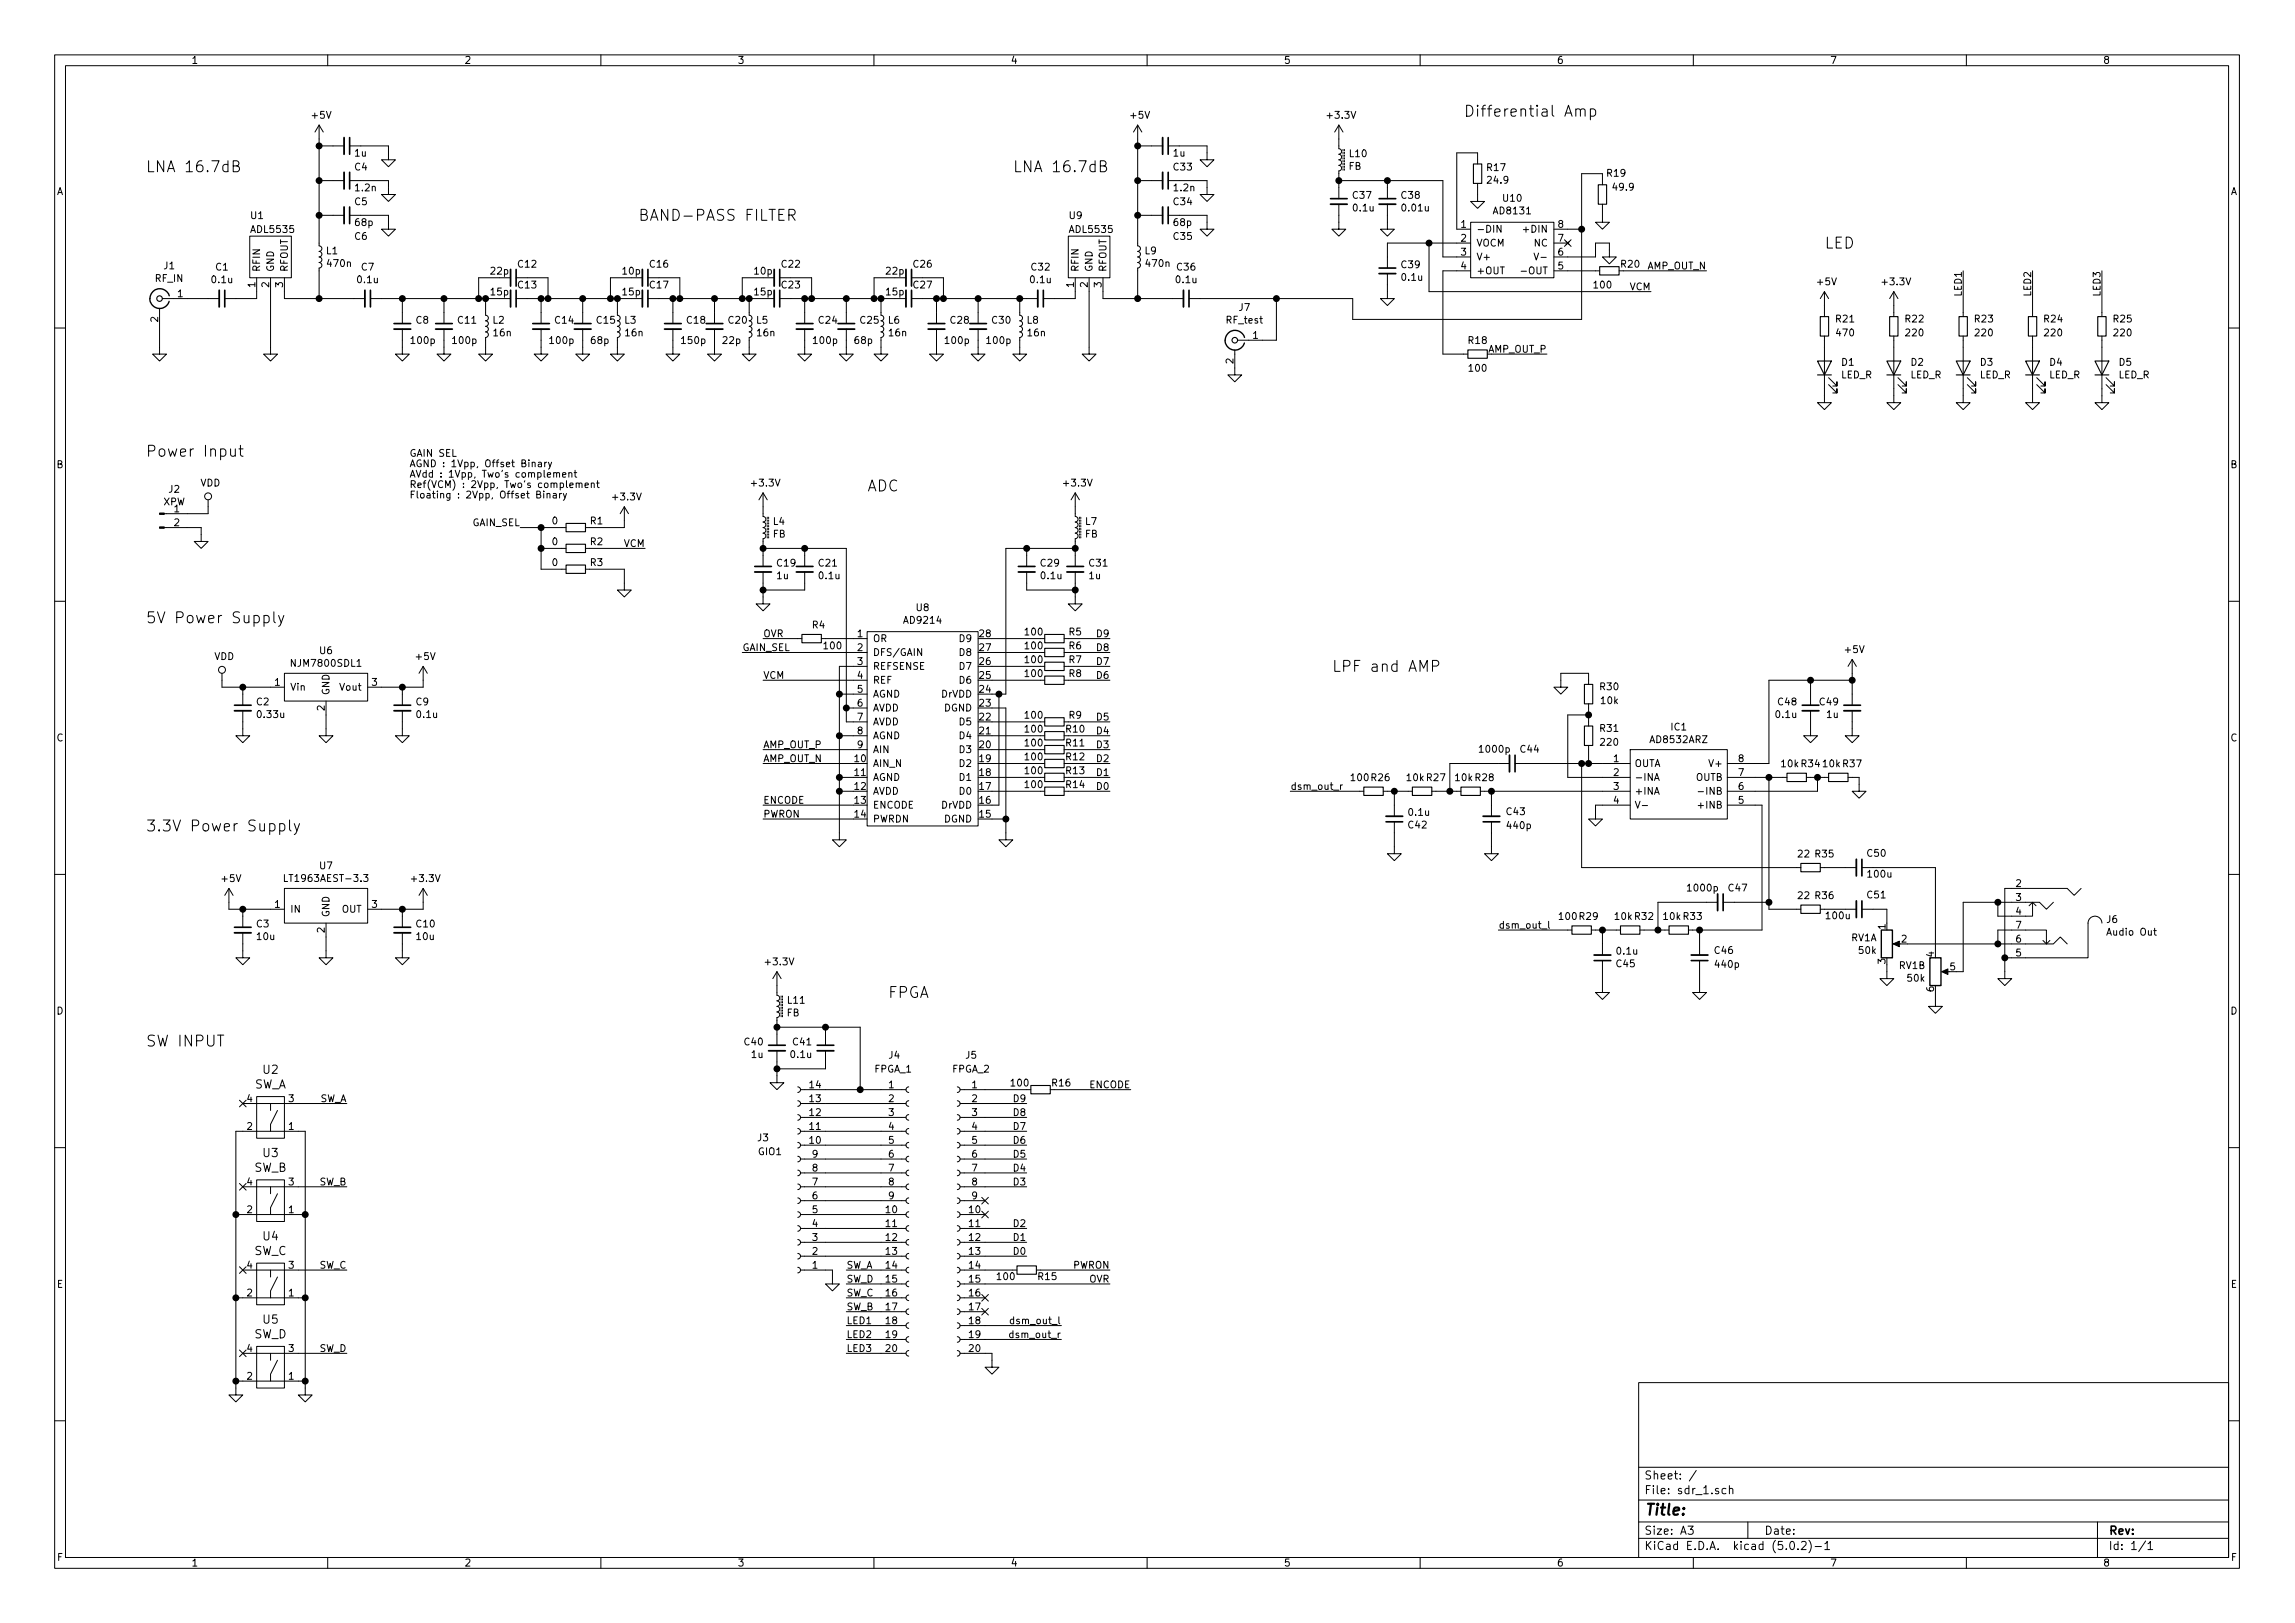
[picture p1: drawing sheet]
<svg xmlns="http://www.w3.org/2000/svg" width="420mm" height="297mm" viewBox="0 0 420 297" stroke-linecap="round" stroke-linejoin="round" font-family="sans-serif">
<defs><g id="words">
<g font-size="2.8">
<text x="268" y="21.4">Differential Amp</text>
<text x="26.7" y="31.5">LNA 16.7dB</text>
<text x="185.4" y="31.5">LNA 16.7dB</text>
<text x="116.8" y="40.4">BAND-PASS FILTER</text>
<text x="334" y="45.5">LED</text>
<text x="26.7" y="83.6">Power Input</text>
<text x="158.7" y="90">ADC</text>
<text x="26.7" y="114.1">5V Power Supply</text>
<text x="243.8" y="123">LPF and AMP</text>
<text x="26.7" y="152.2">3.3V Power Supply</text>
<text x="162.6" y="182.7">FPGA</text>
<text x="26.7" y="191.6">SW INPUT</text>
<text x="301" y="277.3">Title:</text>
</g>
<g font-size="2.1">
<text x="48.2" y="196.5">U2</text>
<text x="46.5" y="199.2">SW_A</text>
<text x="46.5" y="214.5">SW_B</text>
<text x="48.2" y="211.8">U3</text>
<text x="48.2" y="227">U4</text>
<text x="46.5" y="229.7">SW_C</text>
<text x="46.5" y="244.9">SW_D</text>
<text x="48.2" y="242.3">U5</text>
<text x="301" y="273.5">File: sdr_1.sch</text>
<text x="301" y="270.8">Sheet: /</text>
<text x="301" y="280.9">Size: A3</text>
<text x="323" y="280.9">Date:</text>
<text x="386" y="280.9">Rev:</text>
<text x="301" y="283.7">KiCad E.D.A. kicad (5.0.2)-1</text>
<text x="386" y="283.7">Id: 1/1</text>
</g>
<g font-size="1.8">
<text x="35" y="11.7">1</text>
<text x="85" y="11.7">2</text>
<text x="135" y="11.7">3</text>
<text x="185" y="11.7">4</text>
<text x="235" y="11.7">5</text>
<text x="285" y="11.7">6</text>
<text x="335" y="11.7">7</text>
<text x="385" y="11.7">8</text>
<text x="57.2" y="21.7">+5V</text>
<text x="207.1" y="21.7">+5V</text>
<text x="243.2" y="21.7">+3.3V</text>
<text x="65" y="28.7">1u</text>
<text x="214.9" y="28.7">1u</text>
<text x="247.1" y="28.8">L10</text>
<text x="10.4" y="35.7">A</text>
<text x="65" y="31.2">C4</text>
<text x="65.2" y="35">1.2n</text>
<text x="214.9" y="31.2">C33</text>
<text x="215" y="35">1.2n</text>
<text x="246.9" y="31.1">FB</text>
<text x="272.3" y="31.3">R17</text>
<text x="272.5" y="33.6">24.9</text>
<text x="294.3" y="32.3">R19</text>
<text x="295.4" y="34.9">49.9</text>
<text x="408.4" y="35.7">A</text>
<text x="45.9" y="40.1">U1</text>
<text x="65" y="37.6">C5</text>
<text x="65.1" y="41.4">68p</text>
<text x="195.8" y="40.1">U9</text>
<text x="214.9" y="37.6">C34</text>
<text x="215" y="41.4">68p</text>
<text x="247.7" y="36.4">C37</text>
<text x="247.9" y="38.7">0.1u</text>
<text x="256.6" y="36.4">C38</text>
<text x="256.8" y="38.7">0.01u</text>
<text x="267.5" y="41.7">1</text>
<text x="273.6" y="39.2">AD8131</text>
<text x="275.2" y="36.9">U10</text>
<text x="285.3" y="41.7">8</text>
<text x="46.1" y="42.6">ADL5535</text>
<text x="59.8" y="46.5">L1</text>
<text x="65" y="43.9">C6</text>
<text x="196" y="42.6">ADL5535</text>
<text x="209.7" y="46.5">L9</text>
<text x="214.9" y="43.9">C35</text>
<text x="267.5" y="44.2">2</text>
<text x="267.5" y="46.8">3</text>
<text x="270.3" y="42.6">-DIN</text>
<text x="270.3" y="45.1">VOCM</text>
<text x="270.3" y="47.7">V+</text>
<text x="279.4" y="42.6">+DIN</text>
<text x="280.9" y="45.1">NC</text>
<text x="285.3" y="46.8">6</text>
<text x="285.3" y="44.2">7</text>
<text x="28.4" y="51.6">RF_IN</text>
<text x="30" y="49.3">J1</text>
<text x="38.9" y="51.8">0.1u</text>
<text x="39.5" y="49.5">C1</text>
<text x="46.7" y="52.6" transform="rotate(-90 46.7 52.6)">1</text>
<text x="47.6" y="49.8" transform="rotate(-90 47.6 49.8)">RFIN</text>
<text x="49.3" y="52.6" transform="rotate(-90 49.3 52.6)">2</text>
<text x="50.2" y="49.8" transform="rotate(-90 50.2 49.8)">GND</text>
<text x="51.8" y="52.6" transform="rotate(-90 51.8 52.6)">3</text>
<text x="52.7" y="49.8" transform="rotate(-90 52.7 49.8)">RFOUT</text>
<text x="60.1" y="48.9">470n</text>
<text x="65.6" y="51.8">0.1u</text>
<text x="66.2" y="49.5">C7</text>
<text x="89.9" y="50.3">22p</text>
<text x="94.9" y="52.8">C13</text>
<text x="94.9" y="49">C12</text>
<text x="114" y="50.3">10p</text>
<text x="119" y="52.8">C17</text>
<text x="119" y="49">C16</text>
<text x="138.2" y="50.3">10p</text>
<text x="143.2" y="52.8">C23</text>
<text x="143.2" y="49">C22</text>
<text x="162.3" y="50.3">22p</text>
<text x="167.3" y="52.8">C27</text>
<text x="167.3" y="49">C26</text>
<text x="188.7" y="51.8">0.1u</text>
<text x="188.9" y="49.5">C32</text>
<text x="196.6" y="52.6" transform="rotate(-90 196.6 52.6)">1</text>
<text x="197.5" y="49.8" transform="rotate(-90 197.5 49.8)">RFIN</text>
<text x="199.1" y="52.6" transform="rotate(-90 199.1 52.6)">2</text>
<text x="200" y="49.8" transform="rotate(-90 200 49.8)">GND</text>
<text x="201.7" y="52.6" transform="rotate(-90 201.7 52.6)">3</text>
<text x="202.6" y="49.8" transform="rotate(-90 202.6 49.8)">RFOUT</text>
<text x="209.9" y="48.9">470n</text>
<text x="215.4" y="51.8">0.1u</text>
<text x="215.5" y="49.5">C36</text>
<text x="256.6" y="49.1">C39</text>
<text x="256.7" y="51.4">0.1u</text>
<text x="267.5" y="49.3">4</text>
<text x="270.3" y="50.2">+OUT</text>
<text x="279.1" y="50.2">-OUT</text>
<text x="285.3" y="49.3">5</text>
<text x="291.9" y="52.8">100</text>
<text x="296.8" y="49">R20</text>
<text x="298.3" y="53.1">VCM</text>
<text x="301.5" y="49.3">AMP_OUT_N</text>
<text x="332.8" y="52.2">+5V</text>
<text x="344.8" y="52.2">+3.3V</text>
<text x="29" y="58.9" transform="rotate(-90 29 58.9)">2</text>
<text x="32.5" y="54.4">1</text>
<text x="76.2" y="59.2">C8</text>
<text x="83.9" y="59.2">C11</text>
<text x="89.9" y="54.1">15p</text>
<text x="90.3" y="59.2">L2</text>
<text x="101.7" y="59.2">C14</text>
<text x="109.3" y="59.2">C15</text>
<text x="114" y="54.1">15p</text>
<text x="114.4" y="59.2">L3</text>
<text x="125.8" y="59.2">C18</text>
<text x="133.4" y="59.2">C20</text>
<text x="138.2" y="54.1">15p</text>
<text x="138.5" y="59.2">L5</text>
<text x="149.9" y="59.2">C24</text>
<text x="157.6" y="59.2">C25</text>
<text x="162.3" y="54.1">15p</text>
<text x="162.7" y="59.2">L6</text>
<text x="174.1" y="59.2">C28</text>
<text x="181.7" y="59.2">C30</text>
<text x="188.1" y="59.2">L8</text>
<text x="224.6" y="59.2">RF_test</text>
<text x="226.9" y="56.9">J7</text>
<text x="336.2" y="59">R21</text>
<text x="348.9" y="59">R22</text>
<text x="359.2" y="54.1" transform="rotate(-90 359.2 54.1)">LED1</text>
<text x="361.6" y="59">R23</text>
<text x="371.9" y="54.1" transform="rotate(-90 371.9 54.1)">LED2</text>
<text x="374.3" y="59">R24</text>
<text x="384.6" y="54.1" transform="rotate(-90 384.6 54.1)">LED3</text>
<text x="387" y="59">R25</text>
<text x="75.4" y="63">100p</text>
<text x="83" y="63">100p</text>
<text x="90.4" y="61.6">16n</text>
<text x="100.8" y="63">100p</text>
<text x="108.3" y="63">68p</text>
<text x="114.6" y="61.6">16n</text>
<text x="124.9" y="63">150p</text>
<text x="132.4" y="63">22p</text>
<text x="138.7" y="61.6">16n</text>
<text x="149" y="63">100p</text>
<text x="156.5" y="63">68p</text>
<text x="162.8" y="61.6">16n</text>
<text x="173.2" y="63">100p</text>
<text x="180.8" y="63">100p</text>
<text x="188.2" y="61.6">16n</text>
<text x="229.4" y="62">1</text>
<text x="268.9" y="63">R18</text>
<text x="272.4" y="64.6">AMP_OUT_P</text>
<text x="336.3" y="61.6">470</text>
<text x="349" y="61.6">220</text>
<text x="361.7" y="61.6">220</text>
<text x="374.4" y="61.6">220</text>
<text x="387.1" y="61.6">220</text>
<text x="225.8" y="66.6" transform="rotate(-90 225.8 66.6)">2</text>
<text x="269" y="68">100</text>
<text x="337" y="69.3">LED_R</text>
<text x="337.2" y="66.9">D1</text>
<text x="349.7" y="69.3">LED_R</text>
<text x="349.9" y="66.9">D2</text>
<text x="362.4" y="69.3">LED_R</text>
<text x="362.6" y="66.9">D3</text>
<text x="375.1" y="69.3">LED_R</text>
<text x="375.3" y="66.9">D4</text>
<text x="387.8" y="69.3">LED_R</text>
<text x="388" y="66.9">D5</text>
<text x="74.9" y="83.6">GAIN SEL</text>
<text x="10.4" y="85.7">B</text>
<text x="36.7" y="89">VDD</text>
<text x="74.9" y="85.5">AGND : 1Vpp, Offset Binary</text>
<text x="74.9" y="87.4">AVdd : 1Vpp, Two's complement</text>
<text x="74.9" y="89.3">Ref(VCM) : 2Vpp, Two's complement</text>
<text x="137.7" y="89">+3.3V</text>
<text x="194.9" y="89">+3.3V</text>
<text x="408.4" y="85.7">B</text>
<text x="29.9" y="92.5">XPW</text>
<text x="30.9" y="90.2">J2</text>
<text x="31.9" y="93.8">1</text>
<text x="74.9" y="91.2">Floating : 2Vpp, Offset Binary</text>
<text x="101.1" y="96">0</text>
<text x="108.1" y="96">R1</text>
<text x="112.3" y="91.6">+3.3V</text>
<text x="31.9" y="96.3">2</text>
<text x="86.4" y="96.3">GAIN_SEL</text>
<text x="101.1" y="99.8">0</text>
<text x="108.1" y="99.8">R2</text>
<text x="114.2" y="100.1">VCM</text>
<text x="141.5" y="98.4">FB</text>
<text x="141.6" y="96.1">L4</text>
<text x="198.7" y="98.4">FB</text>
<text x="198.8" y="96.1">L7</text>
<text x="101.1" y="103.6">0</text>
<text x="108.1" y="103.6">R3</text>
<text x="142.3" y="106">1u</text>
<text x="142.3" y="103.7">C19</text>
<text x="149.9" y="103.7">C21</text>
<text x="150.1" y="106">0.1u</text>
<text x="190.6" y="103.7">C29</text>
<text x="190.7" y="106">0.1u</text>
<text x="199.4" y="106">1u</text>
<text x="199.5" y="103.7">C31</text>
<text x="167.8" y="111.8">U8</text>
<text x="58.6" y="119.7">U6</text>
<text x="135.9" y="119.2">GAIN_SEL</text>
<text x="139.7" y="116.6">OVR</text>
<text x="148.7" y="115">R4</text>
<text x="150.9" y="118.8">100</text>
<text x="157" y="116.6">1</text>
<text x="157" y="119.2">2</text>
<text x="159.8" y="117.5">OR</text>
<text x="165.7" y="114.2">AD9214</text>
<text x="175.8" y="117.5">D9</text>
<text x="179.4" y="119.2">27</text>
<text x="179.4" y="116.6">28</text>
<text x="187.8" y="116.3">100</text>
<text x="187.8" y="118.8">100</text>
<text x="195.7" y="116.3">R5</text>
<text x="195.7" y="118.8">R6</text>
<text x="200.9" y="119.2">D8</text>
<text x="200.9" y="116.6">D9</text>
<text x="337.9" y="119.5">+5V</text>
<text x="39.2" y="120.8">VDD</text>
<text x="50.3" y="125.5">1</text>
<text x="53.6" y="122">NJM7800SDL1</text>
<text x="68.1" y="125.5">3</text>
<text x="76.3" y="120.8">+5V</text>
<text x="139.7" y="124.2">VCM</text>
<text x="157" y="121.7">3</text>
<text x="157" y="124.2">4</text>
<text x="159.8" y="120.1">DFS/GAIN</text>
<text x="159.8" y="122.6">REFSENSE</text>
<text x="159.8" y="125.1">REF</text>
<text x="175.8" y="125.1">D6</text>
<text x="175.8" y="122.6">D7</text>
<text x="175.8" y="120.1">D8</text>
<text x="179.4" y="124.2">25</text>
<text x="179.4" y="121.7">26</text>
<text x="187.8" y="121.4">100</text>
<text x="187.8" y="123.9">100</text>
<text x="195.7" y="121.4">R7</text>
<text x="195.7" y="123.9">R8</text>
<text x="200.9" y="124.2">D6</text>
<text x="200.9" y="121.7">D7</text>
<text x="47" y="129.1">C2</text>
<text x="47.3" y="131.4">0.33u</text>
<text x="53.1" y="126.4">Vin</text>
<text x="59.4" y="130.1" transform="rotate(-90 59.4 130.1)">2</text>
<text x="60.3" y="127.3" transform="rotate(-90 60.3 127.3)">GND</text>
<text x="62.4" y="126.4">Vout</text>
<text x="76.2" y="129.1">C9</text>
<text x="76.4" y="131.4">0.1u</text>
<text x="157" y="126.8">5</text>
<text x="157" y="129.3">6</text>
<text x="157" y="131.9">7</text>
<text x="159.8" y="127.7">AGND</text>
<text x="159.8" y="130.2">AVDD</text>
<text x="172.4" y="127.7">DrVDD</text>
<text x="172.8" y="130.2">DGND</text>
<text x="179.4" y="131.9">22</text>
<text x="179.4" y="129.3">23</text>
<text x="179.4" y="126.8">24</text>
<text x="187.8" y="131.5">100</text>
<text x="195.7" y="131.5">R9</text>
<text x="200.9" y="131.9">D5</text>
<text x="293" y="126.3">R30</text>
<text x="293.2" y="128.9">10k</text>
<text x="325.2" y="131.4">0.1u</text>
<text x="325.6" y="129.1">C48</text>
<text x="333.2" y="129.1">C49</text>
<text x="334.5" y="131.4">1u</text>
<text x="10.4" y="135.7">C</text>
<text x="139.7" y="136.9">AMP_OUT_P</text>
<text x="157" y="134.4">8</text>
<text x="157" y="136.9">9</text>
<text x="159.8" y="132.8">AVDD</text>
<text x="159.8" y="135.3">AGND</text>
<text x="159.8" y="137.8">AIN</text>
<text x="175.8" y="137.8">D3</text>
<text x="175.8" y="135.3">D4</text>
<text x="175.8" y="132.8">D5</text>
<text x="179.4" y="136.9">20</text>
<text x="179.4" y="134.4">21</text>
<text x="187.8" y="134.1">100</text>
<text x="187.8" y="136.6">100</text>
<text x="195.2" y="134.1">R10</text>
<text x="195.2" y="136.6">R11</text>
<text x="200.9" y="136.9">D3</text>
<text x="200.9" y="134.4">D4</text>
<text x="271.1" y="137.8">1000p</text>
<text x="278.4" y="137.8">C44</text>
<text x="293" y="133.9">R31</text>
<text x="293.1" y="136.5">220</text>
<text x="302.3" y="136">AD8532ARZ</text>
<text x="306" y="133.7">IC1</text>
<text x="408.4" y="135.7">C</text>
<text x="139.7" y="139.5">AMP_OUT_N</text>
<text x="156.5" y="139.5">10</text>
<text x="156.5" y="142">11</text>
<text x="159.8" y="140.4">AIN_N</text>
<text x="159.8" y="142.9">AGND</text>
<text x="175.8" y="142.9">D1</text>
<text x="175.8" y="140.4">D2</text>
<text x="179.4" y="142">18</text>
<text x="179.4" y="139.5">19</text>
<text x="187.8" y="139.2">100</text>
<text x="187.8" y="141.7">100</text>
<text x="195.2" y="139.2">R12</text>
<text x="195.2" y="141.7">R13</text>
<text x="200.9" y="142">D1</text>
<text x="200.9" y="139.5">D2</text>
<text x="247.4" y="143">100 R26</text>
<text x="257.6" y="143">10k R27</text>
<text x="266.5" y="143">10k R28</text>
<text x="295.4" y="139.5">1</text>
<text x="295.4" y="142">2</text>
<text x="299.2" y="140.4">OUTA</text>
<text x="299.2" y="142.9">-INA</text>
<text x="310.5" y="142.9">OUTB</text>
<text x="313.3" y="140.4">V+</text>
<text x="318.3" y="139.5">8</text>
<text x="318.3" y="142">7</text>
<text x="326.2" y="140.4">10k R34</text>
<text x="333.8" y="140.4">10k R37</text>
<text x="139.7" y="147.1">ENCODE</text>
<text x="139.7" y="149.6">PWRON</text>
<text x="156.5" y="144.6">12</text>
<text x="156.5" y="147.1">13</text>
<text x="156.5" y="149.6">14</text>
<text x="159.8" y="145.5">AVDD</text>
<text x="159.8" y="148">ENCODE</text>
<text x="172.4" y="148">DrVDD</text>
<text x="175.8" y="145.5">D0</text>
<text x="179.4" y="149.6">15</text>
<text x="179.4" y="147.1">16</text>
<text x="179.4" y="144.6">17</text>
<text x="187.8" y="144.2">100</text>
<text x="195.2" y="144.2">R14</text>
<text x="200.9" y="144.6">D0</text>
<text x="236.2" y="144.6">dsm_out_r</text>
<text x="258" y="149.3">0.1u</text>
<text x="275.9" y="149.2">C43</text>
<text x="295.4" y="144.6">3</text>
<text x="295.4" y="147.1">4</text>
<text x="299.2" y="145.5">+INA</text>
<text x="311.4" y="148">+INB</text>
<text x="311.8" y="145.5">-INB</text>
<text x="318.3" y="144.6">6</text>
<text x="318.3" y="147.1">5</text>
<text x="159.8" y="150.5">PWRDN</text>
<text x="172.8" y="150.5">DGND</text>
<text x="257.9" y="151.6">C42</text>
<text x="276" y="151.7">440p</text>
<text x="40.7" y="161.4">+5V</text>
<text x="52.8" y="161.4">LT1963AEST-3.3</text>
<text x="58.6" y="159.1">U7</text>
<text x="75.5" y="161.4">+3.3V</text>
<text x="329.2" y="156.9">22 R35</text>
<text x="341.9" y="156.8">C50</text>
<text x="342.1" y="160.6">100u</text>
<text x="50.3" y="166.2">1</text>
<text x="53.1" y="167">IN</text>
<text x="60.3" y="167.9" transform="rotate(-90 60.3 167.9)">GND</text>
<text x="62.6" y="167">OUT</text>
<text x="68.1" y="166.2">3</text>
<text x="309.2" y="163.2">1000p</text>
<text x="316.5" y="163.2">C47</text>
<text x="329.2" y="164.6">22 R36</text>
<text x="341.9" y="164.4">C51</text>
<text x="369.1" y="162.3">2</text>
<text x="369.1" y="164.9">3</text>
<text x="369.1" y="167.4">4</text>
<text x="47" y="169.7">C3</text>
<text x="47.1" y="172">10u</text>
<text x="59.4" y="170.7" transform="rotate(-90 59.4 170.7)">2</text>
<text x="76.3" y="169.7">C10</text>
<text x="76.3" y="172">10u</text>
<text x="274.3" y="170">dsm_out_l</text>
<text x="285.5" y="168.4">100 R29</text>
<text x="295.7" y="168.4">10k R32</text>
<text x="304.6" y="168.4">10k R33</text>
<text x="334.5" y="168.2">100u</text>
<text x="338.9" y="172.3">RV1A</text>
<text x="345.2" y="170.1" transform="rotate(-90 345.2 170.1)">1</text>
<text x="348.1" y="172.5">2</text>
<text x="369.1" y="172.5">6</text>
<text x="369.1" y="170">7</text>
<text x="385.7" y="168.9">J6</text>
<text x="386" y="171.2">Audio Out</text>
<text x="140.3" y="176.7">+3.3V</text>
<text x="296" y="177">C45</text>
<text x="296.1" y="174.7">0.1u</text>
<text x="314" y="174.6">C46</text>
<text x="314.1" y="177.1">440p</text>
<text x="340.4" y="174.6">50k</text>
<text x="345.2" y="176.4" transform="rotate(-90 345.2 176.4)">3</text>
<text x="347.7" y="177.4">RV1B</text>
<text x="349.3" y="179.7">50k</text>
<text x="354.1" y="175.1" transform="rotate(-90 354.1 175.1)">4</text>
<text x="357" y="177.6">5</text>
<text x="369.1" y="175">5</text>
<text x="10.4" y="185.7">D</text>
<text x="144.2" y="183.7">L11</text>
<text x="354.1" y="181.5" transform="rotate(-90 354.1 181.5)">6</text>
<text x="408.4" y="185.7">D</text>
<text x="136.3" y="191.3">C40</text>
<text x="144" y="186">FB</text>
<text x="145.2" y="191.3">C41</text>
<text x="137.6" y="193.6">1u</text>
<text x="144.9" y="193.6">0.1u</text>
<text x="160.1" y="196.3">FPGA_1</text>
<text x="162.8" y="193.8">J4</text>
<text x="174.3" y="196.3">FPGA_2</text>
<text x="176.8" y="193.8">J5</text>
<text x="45.2" y="201.7">4</text>
<text x="52.9" y="201.7">3</text>
<text x="58.4" y="201.7">SW_A</text>
<text x="148.3" y="201.7">13</text>
<text x="148.3" y="199.2">14</text>
<text x="162.7" y="199.2">1</text>
<text x="162.7" y="201.7">2</text>
<text x="178" y="199.2">1</text>
<text x="178" y="201.7">2</text>
<text x="185.2" y="198.8">100</text>
<text x="185.7" y="201.7">D9</text>
<text x="192.7" y="198.8">R16</text>
<text x="199.4" y="199.2">ENCODE</text>
<text x="45.2" y="206.8">2</text>
<text x="52.9" y="206.8">1</text>
<text x="138.7" y="208.9">J3</text>
<text x="148.3" y="209.3">10</text>
<text x="148.3" y="206.8">11</text>
<text x="148.3" y="204.3">12</text>
<text x="162.7" y="204.3">3</text>
<text x="162.7" y="206.8">4</text>
<text x="162.7" y="209.3">5</text>
<text x="178" y="204.3">3</text>
<text x="178" y="206.8">4</text>
<text x="178" y="209.3">5</text>
<text x="185.7" y="209.3">D6</text>
<text x="185.7" y="206.8">D7</text>
<text x="185.7" y="204.3">D8</text>
<text x="138.9" y="211.4">GIO1</text>
<text x="148.7" y="214.4">8</text>
<text x="148.7" y="211.9">9</text>
<text x="162.7" y="211.9">6</text>
<text x="162.7" y="214.4">7</text>
<text x="178" y="211.9">6</text>
<text x="178" y="214.4">7</text>
<text x="185.7" y="214.4">D4</text>
<text x="185.7" y="211.9">D5</text>
<text x="45.2" y="217">4</text>
<text x="52.9" y="217">3</text>
<text x="58.4" y="217">SW_B</text>
<text x="148.7" y="219.5">6</text>
<text x="148.7" y="217">7</text>
<text x="162.7" y="217">8</text>
<text x="162.7" y="219.5">9</text>
<text x="178" y="217">8</text>
<text x="178" y="219.5">9</text>
<text x="185.7" y="217">D3</text>
<text x="45.2" y="222">2</text>
<text x="52.9" y="222">1</text>
<text x="148.7" y="227.1">3</text>
<text x="148.7" y="224.6">4</text>
<text x="148.7" y="222">5</text>
<text x="162.2" y="222">10</text>
<text x="162.2" y="224.6">11</text>
<text x="162.2" y="227.1">12</text>
<text x="177.5" y="222">10</text>
<text x="177.5" y="224.6">11</text>
<text x="177.5" y="227.1">12</text>
<text x="185.7" y="227.1">D1</text>
<text x="185.7" y="224.6">D2</text>
<text x="45.2" y="232.2">4</text>
<text x="52.9" y="232.2">3</text>
<text x="58.4" y="232.2">SW_C</text>
<text x="148.7" y="232.2">1</text>
<text x="148.7" y="229.7">2</text>
<text x="154.9" y="232.2">SW_A</text>
<text x="162.2" y="229.7">13</text>
<text x="162.2" y="232.2">14</text>
<text x="177.5" y="229.7">13</text>
<text x="177.5" y="232.2">14</text>
<text x="185.7" y="229.7">D0</text>
<text x="196.4" y="232.2">PWRON</text>
<text x="10.4" y="235.7">E</text>
<text x="45.2" y="237.3">2</text>
<text x="52.9" y="237.3">1</text>
<text x="154.9" y="239.8">SW_B</text>
<text x="154.9" y="237.3">SW_C</text>
<text x="154.9" y="234.7">SW_D</text>
<text x="162.2" y="234.7">15</text>
<text x="162.2" y="237.3">16</text>
<text x="162.2" y="239.8">17</text>
<text x="177.5" y="234.7">15</text>
<text x="177.5" y="237.3">16</text>
<text x="177.5" y="239.8">17</text>
<text x="182.7" y="234.3">100</text>
<text x="190.1" y="234.3">R15</text>
<text x="199.4" y="234.7">OVR</text>
<text x="408.4" y="235.7">E</text>
<text x="154.9" y="242.4">LED1</text>
<text x="154.9" y="244.9">LED2</text>
<text x="162.2" y="242.4">18</text>
<text x="162.2" y="244.9">19</text>
<text x="177.5" y="242.4">18</text>
<text x="177.5" y="244.9">19</text>
<text x="185.3" y="244.9">dsm_out_r</text>
<text x="185.5" y="242.4">dsm_out_l</text>
<text x="45.2" y="247.4">4</text>
<text x="52.9" y="247.4">3</text>
<text x="58.4" y="247.4">SW_D</text>
<text x="154.9" y="247.4">LED3</text>
<text x="162.2" y="247.4">20</text>
<text x="177.5" y="247.4">20</text>
<text x="45.2" y="252.5">2</text>
<text x="52.9" y="252.5">1</text>
<text x="10.5" y="285.7">F</text>
<text x="35" y="286.7">1</text>
<text x="85" y="286.7">2</text>
<text x="135" y="286.7">3</text>
<text x="185" y="286.7">4</text>
<text x="235" y="286.7">5</text>
<text x="285" y="286.7">6</text>
<text x="335" y="286.7">7</text>
<text x="385" y="286.7">8</text>
<text x="408.5" y="285.7">F</text>
</g>
</g></defs>
<g fill="none" stroke="#000" stroke-width=".18">
<path d="M10 10h400v277h-400zM12 12h396v273.1h-396zM60 10v2M110 10v2M160 10v2M210 10v2M260 10v2M291.2 19.9v2M310 10v2M360 10v2M42.7 30.4l.9-.1a.49 .49 0 0 0 .1-.5 .49 .49 0 0 0-.3-.4h-.7v2h.8a.54 .54 0 0 0 .4-.5 .54 .54 0 0 0-.5-.5M58.4 22.9v22.1l.4 .1 .1 .3-.1 .4-.4 .2 .4 .1 .1 .3-.1 .4-.4 .2 .4 .2 .1 .2-.1 .5-.4 .1 .4 .2 .1 .2-.1 .5-.4 .2v5.5"/>
<path d="M58.4 33.1h4.6M58.4 39.4h4.6M58.4 26.7h4.6M58.4 22.9l-.7 1.3M58.4 22.9l.8 1.3M64 26.7h7.1v2.5h1.3l-1.3 1.3-1.3-1.3h1.3M64 33.1h7.1v2.5h1.3l-1.3 1.3-1.3-1.3h1.3M64 39.4h7.1v2.5h1.3l-1.3 1.3-1.3-1.3h1.3M144.4 39.4h.8a.54 .54 0 0 0 .4-.6 .54 .54 0 0 0-.4-.5h-.8v2M144.9 39.4l.7 .9M201.4 30.4l.9-.1a.49 .49 0 0 0 .2-.5 .49 .49 0 0 0-.4-.4h-.7v2h.8a.54 .54 0 0 0 .4-.5 .54 .54 0 0 0-.5-.5M208.3 22.9v22.1l.3 .1 .2 .3-.1 .4-.4 .2 .3 .1 .2 .3-.1 .4-.4 .2 .3 .2 .2 .2-.1 .5-.4 .1 .3 .2 .2 .2-.1 .5-.4 .2v5.5"/>
<path d="M208.3 33.1h4.6M208.3 39.4h4.6M208.3 26.7h4.6M208.3 22.9l-.8 1.3M208.3 22.9l.7 1.3M213.9 26.7h7.1v2.5h1.2l-1.2 1.3-1.3-1.3h1.3M213.9 33.1h7.1v2.5h1.2l-1.2 1.3-1.3-1.3h1.3M213.9 39.4h7.1v2.5h1.2l-1.2 1.3-1.3-1.3h1.3M245.1 37.4v4.5h1.3l-1.3 1.3-1.3-1.3h1.3M245.1 22.9v4.3l.3 .1 .2 .3-.1 .5-.4 .1 .3 .2 .2 .2-.1 .5-.4 .1 .3 .2 .2 .3-.1 .4-.4 .2 .3 .1 .2 .3-.1 .4-.4 .2v5.1M245.1 33.1h19.1v13.9h5M245.1 22.9l-.8 1.3"/>
<path d="M245.1 22.9l.8 1.3M245.9 27.3v.3M245.9 27.8v.3M245.9 28.4v.2M245.9 28.9v.2M245.9 29.4v.2M245.9 29.9v.2M245.9 30.4v.2M245.9 30.9v.3M246.1 27.3v.3M246.1 27.8v.3M246.1 28.4v.2"/>
<path d="M246.1 28.9v.2M246.1 29.4v.2M246.1 29.9v.2M246.1 30.4v.2M246.1 30.9v.3M254 37.4v4.5h1.3l-1.3 1.3-1.3-1.3h1.3M254 33.1v3.3M270.5 33.6v3.3h1.3l-1.3 1.2-1.3-1.2h1.3M270.5 30v-2h-3.8v13.9h2.5M288.5 20.1a.47 .47 0 0 1 .8 .1v1.1M289.3 20.2a.5 .5 0 0 1 .8-.2l.1 1.3M291.2 20l.5-.1 .4 .4v.6l-.2 .3-.2 .1-.5-.1"/>
<path d="M293.4 37.4v3.3h1.2l-1.2 1.2-1.3-1.2h1.3M293.4 33.8v-2h-3.8v26.7h-42v-3.9h-29.9M29.2 56.4v8.4h1.3l-1.3 1.3-1.3-1.3h1.3M29.7 54.6h10.4M45.7 43.2h7.6v7.6h-7.6zM47 50.8v3.8h-5.9M49.5 50.8v14h1.3l-1.3 1.3-1.2-1.3h1.2M52.1 50.8v3.8h14.7M67.8 54.6h25.7M73.7 54.6v4.6M81.3 54.6v4.6M88.9 54.6v3.1l.3 .1 .2 .3-.1 .4-.4 .2 .3 .1 .2 .3-.1 .4-.4 .2 .3 .2 .2 .2-.1 .5-.4 .1 .3 .2 .2 .2-.1 .5-.4 .2v3h1.3l-1.3 1.3-1.3-1.3h1.3"/>
<path d="M93.5 50.8h-5.9v3.8M94.5 54.6h23.1M94.5 50.8h5.8v3.8M99.1 54.6v4.6M106.7 54.6v4.6M113 54.6v3.1l.4 .1 .1 .3-.1 .4-.4 .2 .4 .1 .1 .3-.1 .4-.4 .2 .4 .2 .1 .2-.1 .5-.4 .1 .4 .2 .1 .2-.1 .5-.4 .2v3h1.3l-1.3 1.3-1.2-1.3h1.2M117.6 50.8h-5.8v3.8M118.6 54.6h23.1M118.6 50.8h5.9v3.8M123.2 54.6v4.6M130.8 54.6v4.6M137.2 54.6v3.1l.3 .1 .2 .3-.2 .4-.3 .2 .3 .1 .2 .3-.2 .4-.3 .2 .3 .2 .2 .2-.2 .5-.3 .1 .3 .2 .2 .2-.2 .5-.3 .2v3h1.2l-1.2 1.3-1.3-1.3h1.3"/>
<path d="M141.7 50.8h-5.8v3.8M142.7 54.6h23.2M142.7 50.8h5.9v3.8M147.3 54.6v4.6M154.9 54.6v4.6M161.3 54.6v3.1l.3 .1 .2 .3-.1 .4-.4 .2 .3 .1 .2 .3-.1 .4-.4 .2 .3 .2 .2 .2-.1 .5-.4 .1 .3 .2 .2 .2-.1 .5-.4 .2v3h1.3l-1.3 1.3-1.3-1.3h1.3M165.9 50.8h-5.9v3.8M166.9 54.6h23.1M166.9 50.8h5.8v3.8M171.4 54.6v4.6M179.1 54.6v4.6M186.7 54.6v3.1l.3 .1 .2 .3-.1 .4-.4 .2 .3 .1 .2 .3-.1 .4-.4 .2 .3 .2 .2 .2-.1 .5-.4 .1 .3 .2 .2 .2-.1 .5-.4 .2v3h1.3l-1.3 1.3-1.3-1.3h1.3"/>
<path d="M195.6 43.2h7.6v7.6h-7.6zM196.8 50.8v3.8h-5.8M199.4 50.8v14h1.3l-1.3 1.3-1.3-1.3h1.3M201.9 50.8v3.8h14.8M233.7 54.6v7.7h-7.1M254 50.1v4.5h1.3l-1.3 1.3-1.3-1.3h1.3M261.6 44.5v8.9h40.7M269.2 40.7h15.3v10.1h-15.3zM269.2 44.5h-15.2v4.6M269.2 49.6h-5v15.2h4.5M274.8 41.2v1.3l-.7-1.3v1.3M278.5 49.6h1"/>
<path d="M280.8 46.3l.5 1.3 .4-1.3M282.1 47.1h1M284.5 47h7.6v-2.5h2.5v2.5h1.3l-1.3 1.3-1.2-1.3h1.2M284.5 41.9h5.1M284.5 44.5h2.5M284.5 49.6h8.4M286.4 43.9l1.2 1.2M287.6 43.9l-1.2 1.2M297.2 49.6h15.2M334 53.4v4.5M334 53.4l-.8 1.2M334 53.4l.8 1.2"/>
<path d="M346.7 53.4v4.5M346.7 53.4l-.8 1.2M346.7 53.4l.8 1.2M359.4 49.6v8.3M372.1 49.6v8.3M384.8 49.6v8.3M10 60h2M73.7 60.2v4.6h1.2l-1.2 1.3-1.3-1.3h1.3M81.3 60.2v4.6h1.2l-1.2 1.3-1.3-1.3h1.3M99.1 60.2v4.6h1.2l-1.2 1.3-1.3-1.3h1.3M106.7 60.2v4.6h1.2l-1.2 1.3-1.3-1.3h1.3M123.2 60.2v4.6h1.3l-1.3 1.3-1.3-1.3h1.3"/>
<path d="M130.8 60.2v4.6h1.3l-1.3 1.3-1.3-1.3h1.3M147.3 60.2v4.6h1.3l-1.3 1.3-1.3-1.3h1.3M154.9 60.2v4.6h1.3l-1.3 1.3-1.2-1.3h1.2M171.4 60.2v4.6h1.3l-1.3 1.3-1.2-1.3h1.2M179.1 60.2v4.6h1.2l-1.2 1.3-1.3-1.3h1.3M226.1 64v4.6h1.2l-1.2 1.3-1.3-1.3h1.3M273 64.8h10.2M334 61.5v12.2h1.3l-1.3 1.3-1.3-1.3h1.3M334.8 70.4l1.5 1.5v-.7v.7h-.8M334.8 69.1l1.5 1.5v-.7v.7h-.8M346.7 61.5v12.2h1.3l-1.3 1.3-1.3-1.3h1.3M347.5 70.4l1.5 1.5v-.7v.7h-.8"/>
<path d="M347.5 69.1l1.5 1.5v-.7v.7h-.8M359.4 61.5v12.2h1.3l-1.3 1.3-1.3-1.3h1.3M360.2 70.4l1.5 1.5v-.7v.7h-.8M360.2 69.1l1.5 1.5v-.7v.7h-.8M372.1 61.5v12.2h1.3l-1.3 1.3-1.3-1.3h1.3M372.9 70.4l1.5 1.5v-.7v.7h-.8M372.9 69.1l1.5 1.5v-.7v.7h-.8M384.8 61.5v12.2h1.3l-1.3 1.3-1.3-1.3h1.3M385.6 70.4l1.5 1.5v-.7v.7h-.8M385.6 69.1l1.5 1.5v-.7v.7h-.8M408 60h2M30.1 96.6h6.7v2.5h1.3l-1.3 1.3-1.2-1.3h1.2"/>
<path d="M38.1 91.5v2.5h-8M42.2 82.2l.1 1.2a.52 .52 0 0 0 .8-.1M43.1 82.2v1.3M43.7 82.2h.8M44 81.5v1.7l.1 .2 .4 .1M95.2 96.6h8.4M97.4 84.7l.2-.1h.3l.1 .8M98.3 90.5l.5-.1 .1-.4-.6-.1v1.2h.5l.2-.2v-.2l-.3-.2M98.6 84.6h.5v.8M99.1 96.6v7.6h4.5M99.1 84.9h-.4l-.2 .2 .1 .3h.5M99.5 90.3v.8"/>
<path d="M99.7 84.6v.8M100.1 84.6l-.4 .2M100.2 90.4l.1-.1 .3 .1 .1 .7M100.2 90.3v.8M100.4 84.6l.3 .8M101 84.6l-.4 1.1-.2 .2M101.3 90.4h.5l.1 .7M101.4 86.6l.1-.1h.4v.8M101.4 86.5v.8M101.9 90.6l-.5 .1-.2 .1 .1 .3h.6M101.9 86.7l.2-.2h.3v.8M102.4 90.3v.8"/>
<path d="M102.8 90.3l-.4 .2M103 86.9l.6-.1-.1-.3h-.3l-.2 .2v.6h.5M103.1 90.3l.3 .8M103.7 90.3l-.4 1.2-.2 .1M104.1 86.6l.2-.1h.3l.1 .8M104.1 86.5v.8M104.3 88.8l.6-.1v-.2l-.4-.1-.2 .2 .1 .6h.5M105.1 86.5h.5M105.3 86.1v1.1l.3 .1M105.5 88.5l.2-.1 .3 .1v.7M105.5 88.4v.8M106 88.6l.2-.2 .3 .1 .1 .7"/>
<path d="M107.1 88.8l.6-.1-.1-.2-.3-.1-.2 .2 .1 .6h.4M108.3 88.5l.1-.1 .3 .1 .1 .7M108.3 88.4v.8M109.2 88.4h.5M109.4 88v1.1l.3 .1M114.3 92.7l-.8 1.3M114.3 92.7v3.9h-7.1M114.3 92.7l.8 1.3M139.7 90.2v4.3l.3 .2 .2 .2-.1 .5-.4 .1 .3 .2 .2 .2-.1 .5-.4 .2 .3 .1 .2 .3-.1 .4-.4 .2 .3 .1 .2 .3-.1 .4-.4 .2v5.1M139.7 90.2l-.8 1.3M139.7 90.2l.8 1.3M140.5 94.7v.2"/>
<path d="M140.5 95.2v.2M140.5 95.7v.2M140.5 96.2v.2M140.5 96.7v.2M140.5 97.2v.2M140.5 97.7v.3M140.5 98.2v.3M140.7 94.7v.2M140.7 95.2v.2M140.7 95.7v.2M140.7 96.2v.2M140.7 96.7v.2"/>
<path d="M140.7 97.2v.2M140.7 97.7v.3M140.7 98.2v.3M196.8 90.2v4.3l.4 .2 .2 .2-.2 .5-.4 .1 .4 .2 .2 .2-.2 .5-.4 .2 .4 .1 .2 .3-.2 .4-.4 .2 .4 .1 .2 .3-.2 .4-.4 .2v5.1M196.8 90.2l-.7 1.3M196.8 90.2l.8 1.3M197.6 94.7v.2M197.6 95.2v.2M197.6 95.7v.2M197.6 96.2v.2M197.6 96.7v.2M197.6 97.2v.2"/>
<path d="M197.6 97.7v.3M197.6 98.2v.3M197.9 94.7v.2M197.9 95.2v.2M197.9 95.7v.2M197.9 96.2v.2M197.9 96.7v.2M197.9 97.2v.2M197.9 97.7v.3M197.9 98.2v.3M10 110h2M48.3 112.7l.6-.1 .4 .4v.6l-.2 .3-.2 .1-.6-.1"/>
<path d="M50.1 112v1.7l.3 .3M51 112.6l.5 1.4M52 112.6l-.7 1.9-.3 .1M99.1 100.4h4.5M107.2 104.2h7.1v3.8h1.3l-1.3 1.3-1.3-1.3h1.3M107.2 100.4h10.9M135.9 119.4h22.8M139.7 104.7v5.8h1.3l-1.3 1.3-1.3-1.3h1.3M139.7 116.9h7.1M139.7 100.4h15.2v31.7h3.8M147.3 100.4v3.3M147.3 104.7v3.3h-7.6"/>
<path d="M150.4 116.9h8.3M158.7 115.6h20.4v35.6h-20.4zM168.7 118.7v1.3l-.7-1.3v1.3M181.6 116.9h9.7M181.6 119.4h9.7M188 104.7v3.3h8.8M188 100.4v3.3M194.8 116.9h8.4M194.8 119.4h8.4M196.8 104.7v5.8h1.3l-1.3 1.3-1.2-1.3h1.2M196.8 100.4h-12.7v26.6h-2.5M408 110h2"/>
<path d="M40.6 123.2v2.6h11.5M44.4 130.1v4.6h1.3l-1.3 1.2-1.2-1.2h1.2M44.4 125.8v3.3M52.1 123.2h15.2v5.1h-15.2zM59.7 128.3v6.4h1.3l-1.3 1.2-1.3-1.2h1.3M65.4 122h.7M73.7 130.1v4.6h1.2l-1.2 1.2-1.3-1.2h1.3M73.7 125.8v3.3M77.5 122v3.8h-10.2M77.5 122l-.8 1.2M77.5 122l.7 1.2M139.7 124.5h19"/>
<path d="M139.7 137.2h19M139.7 139.7h16.5M153.7 127h5M153.7 134.7h5M154.9 129.6h3.8M158.7 122h-5v31.7h1.2l-1.2 1.3-1.3-1.3h1.3M181.6 129.6h2.5v24.1h1.3l-1.3 1.3-1.2-1.3h1.2M181.6 122h9.7M181.6 124.5h9.7M181.6 132.1h9.7M181.6 134.7h9.7M181.6 137.2h9.7"/>
<path d="M181.6 139.7h9.7M182.9 127v20.4h-1.3M194.8 122h8.4M194.8 124.5h8.4M194.8 132.1h8.4M195.6 134.7h7.6M195.6 137.2h7.6M195.6 139.7h7.6M262.3 121.9h.7a.54 .54 0 0 0 .4-.5 .54 .54 0 0 0-.4-.5h-.7v2M276.4 139.7h-11v5.1M277.4 139.7h21M289.6 139.7v19.1h40.1"/>
<path d="M290.8 125.3v-2.1h-5.1v2.6h1.3l-1.3 1.2-1.2-1.2h1.2M290.8 130.8h-3.8v11.5h11.4M290.8 128.8v4.1M290.8 136.4v3.3M298.4 137.2h17.8v12.7h-17.8zM331.5 130.1v4.6h-1.3l1.3 1.2 1.2-1.2h-1.2M331.5 124.5v4.6M339.1 130.1v4.6h-1.3l1.3 1.2 1.3-1.2h-1.3M339.1 124.5h-15.3v15.2h-7.6M339.1 120.7l-.8 1.3M339.1 120.7v8.4M339.1 120.7l.8 1.3"/>
<path d="M51.2 150.8l.6-.1 .3 .4v.6l-.1 .3-.2 .1-.6-.1M53 150.1v1.7l.3 .3M53.9 150.7l.5 1.4M54.8 150.7l-.6 1.9-.3 .1M139.7 149.9h16.5M139.7 147.4h16.5M153.7 142.3h2.5M153.7 144.8h2.5M181.6 142.3h9.7M181.6 144.8h9.7M181.6 149.9h2.5M195.6 142.3h7.6"/>
<path d="M195.6 144.8h7.6M236.2 144.8h13.5M245.4 143.6v.9M245.8 143.6l-.4 .3M253.2 144.8h5.4M255.3 150.4v5.8h1.2l-1.2 1.3-1.3-1.3h1.3M255.3 144.8v4.6M262.1 144.8h5.4M271 144.8h27.4M273 150.4v5.8h1.3l-1.3 1.3-1.2-1.3h1.2M273 144.8v4.6M298.4 147.4h-6.3v2.5h1.3l-1.3 1.3-1.3-1.3h1.3"/>
<path d="M299.4 146.6l.4 1.3 .5-1.3M300.7 147.4h.9M302.9 142.8l.4-1.2 .5 1.2M303 142.5h.6M310.9 144.9h1M316.2 142.3h11M316.2 147.4h6.4v22.8h-13.5M323.8 142.3v24.1h5.9M330.7 142.3h4.1M332.7 142.3v2.5h-16.5M333.2 158.8h6.7M338.3 142.3h2.1v2.5h-1.3l1.3 1.3 1.2-1.3h-1.2"/>
<path d="M340.9 158.8h13.4v15.2M10 160h2M41.9 162.6v3.8h10.2M41.9 162.6l-.8 1.3M41.9 162.6l.8 1.3M44.4 170.7v4.6h1.3l-1.3 1.3-1.2-1.3h1.2M44.4 166.4v3.3M52.1 162.6h15.2v6.3h-15.2zM52.1 160.1v1.2h.6M59.7 168.9v6.4h1.3l-1.3 1.3-1.3-1.3h1.3M66.6 160.1h.8l-.5 .4 .4 .2v.5l-.2 .1-.5-.1M73.7 170.7v4.6h1.2l-1.2 1.3-1.3-1.3h1.3"/>
<path d="M73.7 166.4v3.3M77.5 162.6v3.8h-10.2M77.5 162.6l-.8 1.3M77.5 162.6l.7 1.3M142.2 177.8v4.4l.4 .1 .1 .3-.1 .4-.4 .2 .4 .1 .1 .3-.1 .4-.4 .2 .4 .1 .1 .3-.1 .4-.4 .2 .4 .1 .1 .3-.1 .4-.4 .2v5.1M142.2 177.8l-.7 1.3M142.2 177.8l.8 1.3M274.3 170.2h13.5M282.2 170h1M283.5 168.6v1.1l.2 .2M291.3 170.2h5.4M293.4 175.8v5.8h1.2l-1.2 1.3-1.3-1.3h1.3"/>
<path d="M293.4 170.2v4.6M300.2 170.2h5.4M311.1 175.8v5.8h1.3l-1.3 1.3-1.2-1.3h1.2M311.1 170.2v4.6M314.5 165.1h-11v5.1M315.5 165.1h8.3M333.2 166.4h6.7M340.9 166.4h4.5v2.5M345.4 176.6v2.5h1.3l-1.3 1.3-1.2-1.3h1.2M347 172.8h1M349.2 172.8h26.7l1.3-1.3 1.3 1.3M355.9 177.8h1"/>
<path d="M365.8 165.1v2.6h6.3v-2.6M365.8 172.8v-2.6h8.8v2.6M371.5 165.8l.6-.7 .6 .7M374 172.1l.6 .7 .7-.7M375.9 165.1l-1.3 1.3-1.2-1.3h-14v12.7h-1.3M381 162.6l-1.3 1.3-1.2-1.3h-11.5v16.5h1.3l-1.3 1.3-1.2-1.3h1.2M384.8 168.9a1.27 1.27 0 0 0-1.3-1.2 1.27 1.27 0 0 0-1.2 1.2v6.4h-15.3M394.3 170.3h.5M394.5 169.9v1.1l.3 .2M408 160h2M142.2 192.3v5.9h-1.2l1.2 1.2 1.3-1.2h-1.3M142.2 188h15.3v11.4"/>
<path d="M143 182.3v.2M143 182.8v.2M143 183.3v.3M143 183.8v.3M143 184.3v.3M143 184.8v.3M143 185.3v.3M143 185.8v.3M143.3 182.3v.2M143.3 182.8v.2M143.3 183.3v.3M143.3 183.8v.3"/>
<path d="M143.3 184.3v.3M143.3 184.8v.3M143.3 185.3v.3M143.3 185.8v.3M146 198.9l.4 .1 .2 .3-.2 .5-.4 .1M146.6 199.4h19.3M151.1 188v3.3M151.1 192.3v3.3h-8.9M166.4 198.9l-.3 .1-.2 .4 .1 .3 .4 .2M175.3 198.9l.3 .1 .2 .3-.2 .5-.3 .1M175.8 199.4h12.9M193 199.4h14"/>
<path d="M354.3 181.6v2.6h1.3l-1.3 1.3-1.2-1.3h1.2M10 210h2M43.8 201.4l1.3 1.2M43.8 216.6l1.3 1.2M44.4 217.2h19.1M44.4 202h19.1M45.1 201.4l-1.3 1.2M45.1 216.6l-1.3 1.2M47 200.7h5.1v7.6h-5.1zM47 215.9h5.1v7.7h-5.1zM49.5 202v1.2M49.5 217.2v1.3"/>
<path d="M50.8 203.2l-1.3 2.6v1.2M50.8 218.5l-1.3 2.5v1.3M146 201.5l.4 .1 .2 .3-.2 .4-.4 .2M146 204l.4 .1 .2 .3-.2 .4-.4 .2M146 206.5l.4 .2 .2 .2-.2 .5-.4 .2M146 209.1l.4 .1 .2 .3-.2 .4-.4 .2M146 211.6l.4 .1 .2 .3-.2 .5-.4 .1M146 214.2l.4 .1 .2 .3-.2 .4-.4 .2M146 216.7l.4 .1 .2 .3-.2 .4-.4 .2M146 219.2l.4 .2 .2 .2-.2 .5-.4 .2M146.6 219.7h19.3M146.6 217.2h19.3"/>
<path d="M146.6 214.7h19.3M146.6 212.1h19.3M146.6 209.6h19.3M146.6 207h19.3M146.6 204.5h19.3M146.6 202h19.3M166.4 219.2l-.3 .1-.2 .4 .1 .4 .4 .2M166.4 216.7l-.3 .1-.2 .3 .1 .4 .4 .2M166.4 214.2l-.3 .1-.2 .3 .1 .4 .4 .2M166.4 211.6l-.3 .1-.2 .4 .1 .3 .4 .2M166.4 209.1l-.3 .1-.2 .3 .1 .4 .4 .2M166.4 206.5l-.3 .1-.2 .4 .1 .4 .4 .2"/>
<path d="M166.4 204l-.3 .1-.2 .3 .1 .4 .4 .2M166.4 201.5l-.3 .1-.2 .3 .1 .4 .4 .2M175.3 219.2l.3 .2 .2 .2-.2 .5-.3 .2M175.3 216.7l.3 .1 .2 .3-.2 .4-.3 .2M175.3 214.2l.3 .1 .2 .3-.2 .4-.3 .2M175.3 211.6l.3 .1 .2 .3-.2 .5-.3 .1M175.3 209.1l.3 .1 .2 .3-.2 .4-.3 .2M175.3 206.5l.3 .2 .2 .2-.2 .5-.3 .2M175.3 204l.3 .1 .2 .3-.2 .4-.3 .2M175.3 201.5l.3 .1 .2 .3-.2 .4-.3 .2M175.8 219.7h4.5M175.8 217.2h12.2"/>
<path d="M175.8 214.7h12.2M175.8 212.1h12.2M175.8 209.6h12.2M175.8 207h12.2M175.8 204.5h12.2M175.8 202h12.2M179.7 219.1l1.2 1.3M180.9 219.1l-1.2 1.3M408 210h2M43.2 237.5h12.7M43.2 222.3h12.7M43.8 231.8l1.3 1.3"/>
<path d="M44.4 232.4h19.1M45.1 231.8l-1.3 1.3M47 231.2h5.1v7.6h-5.1zM49.5 232.4v1.3M50.8 233.7l-1.3 2.6v1.2M146 221.8l.4 .1 .2 .3-.2 .4-.4 .2M146 224.3l.4 .1 .2 .3-.2 .5-.4 .1M146 226.9l.4 .1 .2 .3-.2 .4-.4 .2M146 229.4l.4 .1 .2 .3-.2 .4-.4 .2M146 231.9l.4 .2 .2 .2-.2 .5-.4 .2M146.6 232.4h5.8v2.6h1.3l-1.3 1.3-1.3-1.3h1.3M146.6 229.9h19.3"/>
<path d="M146.6 227.4h19.3M146.6 224.8h19.3M146.6 222.3h19.3M154.9 237.5h11M154.9 235h11M154.9 232.4h11M166.4 239.6l-.3 .1-.2 .3 .1 .4 .4 .2M166.4 237l-.3 .1-.2 .4 .1 .3 .4 .2M166.4 234.5l-.3 .1-.2 .3 .1 .4 .4 .2M166.4 231.9l-.3 .1-.2 .4 .1 .4 .4 .2M166.4 229.4l-.3 .1-.2 .3 .1 .4 .4 .2M166.4 226.9l-.3 .1-.2 .3 .1 .4 .4 .2"/>
<path d="M166.4 224.3l-.3 .1-.2 .4 .1 .3 .4 .2M166.4 221.8l-.3 .1-.2 .3 .1 .4 .4 .2M175.3 239.6l.3 .1 .2 .3-.2 .4-.3 .2M175.3 237l.3 .1 .2 .3-.2 .5-.3 .1M175.3 234.5l.3 .1 .2 .3-.2 .4-.3 .2M175.3 231.9l.3 .2 .2 .2-.2 .5-.3 .2M175.3 229.4l.3 .1 .2 .3-.2 .4-.3 .2M175.3 226.9l.3 .1 .2 .3-.2 .4-.3 .2M175.3 224.3l.3 .1 .2 .3-.2 .5-.3 .1M175.3 221.8l.3 .1 .2 .3-.2 .4-.3 .2M175.8 237.5h4.5M175.8 235h27.4"/>
<path d="M175.8 232.4h10.4M175.8 229.9h12.2M175.8 227.4h12.2M175.8 224.8h12.2M175.8 222.3h4.5M179.7 221.7l1.2 1.2M179.7 236.9l1.2 1.2M179.7 239.5l1.2 1.2M180.9 221.7l-1.2 1.2M180.9 236.9l-1.2 1.2M180.9 239.5l-1.2 1.2M190.5 232.4h12.7"/>
<path d="M43.2 255.3h-1.3l1.3 1.3 1.2-1.3h-1.2v-48.3h12.7v48.3h1.2l-1.2 1.3-1.3-1.3h1.3M43.2 252.8h12.7M43.8 247.1l1.3 1.2M44.4 247.7h19.1M45.1 247.1l-1.3 1.2M47 246.4h5.1v7.6h-5.1zM49.5 247.7v1.3M50.8 249l-1.3 2.5v1.3M154.9 247.7h11M154.9 245.1h11M154.9 242.6h11M154.9 240.1h11"/>
<path d="M166.4 247.2l-.3 .1-.2 .3 .1 .4 .4 .2M166.4 244.6l-.3 .1-.2 .4 .1 .4 .4 .2M166.4 242.1l-.3 .1-.2 .3 .1 .4 .4 .2M175.3 247.2l.3 .1 .2 .3-.2 .4-.3 .2M175.3 244.6l.3 .2 .2 .2-.2 .5-.3 .2M175.3 242.1l.3 .1 .2 .3-.2 .4-.3 .2M175.8 247.7h5.8v2.5h1.3l-1.3 1.3-1.3-1.3h1.3M175.8 245.1h18.5M175.8 242.6h18.5M175.8 240.1h4.5M300 253h108v32.1h-108zM10 260h2"/>
<path d="M300 278.5h108M300 274.5h108M300 268.5h108M309 279.3h1l-.5 .6 .4 .1v.7l-.2 .1-.7-.1M310.5 269.1l-1.2 2M316 272.5l-.5-.1-.2 .3v.6l.2 .1 .5-.1M316.6 272.5l.2-.1 .4 .1v.9M316.6 271.9v1.5M320 278.5v3M384 278.5v6.6M408 260h2M60 285.1v1.9"/>
<path d="M110 285.1v1.9M160 285.1v1.9M210 285.1v1.9M260 285.1v1.9M300 281.5h108M310 285.1v1.9M327.8 282.3l.2-.2a.86 .86 0 0 1 .2 1.5 .79 .79 0 0 1-.4-1.3zM329.2 283.5v.1M329.8 282.3l.2-.2h.4l.2 .2 .1 .2-.1 .2-.9 .9h1M331.2 281.9a1.71 1.71 0 0 1 0 2.3M332.3 283h1.2M334.1 282.5l.4-.4v1.5"/>
<path d="M334.1 283.6h.8M360 285.1v1.9M392.8 282l-1.3 2M393.2 282.5l.5-.4v1.5M393.2 283.6h.9"/>
<circle cx="38.1" cy="90.8" r=".63"/>
<circle cx="40.6" cy="122.6" r=".63"/>
</g>
<path d="M27.4 54.6a1.8 1.8 0 0 0 1.6 1.8 1.8 1.8 0 0 0 2-1.2M31 54.1a1.8 1.8 0 0 0-2-1.2 1.8 1.8 0 0 0-1.5 1.7M224.3 62.3a1.8 1.8 0 0 0 1.5 1.8 1.8 1.8 0 0 0 2-1.3M227.8 61.8a1.8 1.8 0 0 0-1.9-1.3 1.8 1.8 0 0 0-1.6 1.8M344.4 170.2h2.1v5.1h-2.1zM353.3 175.3h2v5.1h-2z" fill="none" stroke="#000" stroke-width=".25"/>
<g fill="none" stroke="#000" stroke-width=".2">
<path d="M269.7 30h1.6v3.6h-1.6zM292.6 33.8h1.5v3.6h-1.5zM292.9 48.8h3.5v1.5h-3.5zM333.2 57.9h1.6v3.6h-1.6zM345.9 57.9h1.6v3.6h-1.6zM358.6 57.9h1.6v3.6h-1.6zM371.3 57.9h1.6v3.6h-1.6zM384 57.9h1.6v3.6h-1.6zM268.7 64h3.6v1.6h-3.6zM332.7 66.1h2.6l-1.3 2.5zM332.7 68.6h2.6M345.4 66.1h2.6l-1.3 2.5z"/>
<path d="M345.4 68.6h2.6M358.1 66.1h2.6l-1.3 2.5zM358.1 68.6h2.6M370.8 66.1h2.6l-1.3 2.5zM370.8 68.6h2.6M383.5 66.1h2.6l-1.3 2.5zM383.5 68.6h2.6M103.6 95.8h3.6v1.5h-3.6zM103.6 99.6h3.6v1.5h-3.6zM103.6 103.4h3.6v1.5h-3.6zM146.8 116.1h3.6v1.5h-3.6zM191.3 116.1h3.5v1.5h-3.5z"/>
<path d="M191.3 118.7h3.5v1.5h-3.5zM191.3 121.2h3.5v1.5h-3.5zM191.3 123.7h3.5v1.6h-3.5zM191.3 131.4h3.5v1.5h-3.5zM191.3 133.9h3.5v1.5h-3.5zM191.3 136.4h3.5v1.6h-3.5zM191.3 139h3.5v1.5h-3.5zM290.1 132.9h1.5v3.5h-1.5zM290.1 125.3h1.5v3.5h-1.5zM191.3 141.5h3.5v1.5h-3.5zM191.3 144.1h3.5v1.5h-3.5zM249.7 144.1h3.5v1.5h-3.5z"/>
<path d="M258.6 144.1h3.5v1.5h-3.5zM267.5 144.1h3.5v1.5h-3.5zM327.2 141.5h3.5v1.5h-3.5zM329.7 158h3.5v1.5h-3.5zM334.8 141.5h3.5v1.5h-3.5zM287.8 169.5h3.5v1.5h-3.5zM296.7 169.5h3.5v1.5h-3.5zM305.6 169.5h3.5v1.5h-3.5zM329.7 165.6h3.5v1.6h-3.5zM188.7 198.7h3.6v1.5h-3.6zM186.2 231.7h3.5v1.5h-3.5z"/>
<circle cx="29.2" cy="54.6" r=".51"/>
<circle cx="226.1" cy="62.3" r=".51"/>
</g>
<g fill="none" stroke="#000" stroke-width=".33">
<path d="M63 25.2v3M63 31.5v3.1M63 37.9v3M212.9 25.2v3M212.9 31.5v3.1M212.9 37.9v3M243.6 37.4h3M252.5 37.4h3M40.1 53.1v3.1M66.8 53.1v3.1M93.5 49.3v3.1M93.5 53.1v3.1"/>
<path d="M117.6 49.3v3.1M117.6 53.1v3.1M141.7 49.3v3.1M141.7 53.1v3.1M165.9 49.3v3.1M165.9 53.1v3.1M190 53.1v3.1M216.7 53.1v3.1M252.5 50.1h3M72.1 60.2h3.1M79.8 60.2h3M97.5 60.2h3.1"/>
<path d="M105.2 60.2h3M121.7 60.2h3M129.3 60.2h3M145.8 60.2h3M153.4 60.2h3.1M169.9 60.2h3.1M177.5 60.2h3.1M138.2 104.7h3M145.8 104.7h3M186.4 104.7h3.1M195.3 104.7h3.1M42.9 130.1h3.1"/>
<path d="M72.1 130.1h3.1M276.4 138.2v3.1M329.9 130.1h3.1M337.6 130.1h3M253.7 149.4h3.1M271.5 149.4h3.1M339.9 157.3v3M42.9 170.7h3.1M72.1 170.7h3.1M291.8 174.8h3.1M309.6 174.8h3.1M314.5 163.6v3.1"/>
<path d="M339.9 164.9v3M140.7 192.3h3.1M149.6 192.3h3.1"/>
</g>
<g fill="none" stroke="#000" stroke-width=".3">
<path d="M64 25.2v3M64 31.5v3.1M64 37.9v3M213.9 25.2v3M213.9 31.5v3.1M213.9 37.9v3M243.6 36.4h3M252.5 36.4h3M41.1 53.1v3.1M67.8 53.1v3.1M72.1 59.2h3.1M79.8 59.2h3"/>
<path d="M94.5 49.3v3.1M94.5 53.1v3.1M97.5 59.2h3.1M105.2 59.2h3M118.6 49.3v3.1M118.6 53.1v3.1M121.7 59.2h3M129.3 59.2h3M142.7 49.3v3.1M142.7 53.1v3.1M145.8 59.2h3M153.4 59.2h3.1"/>
<path d="M166.9 49.3v3.1M166.9 53.1v3.1M169.9 59.2h3.1M177.5 59.2h3.1M191 53.1v3.1M217.7 53.1v3.1M252.5 49.1h3M138.2 103.7h3M145.8 103.7h3M186.4 103.7h3.1M195.3 103.7h3.1M42.9 129.1h3.1"/>
<path d="M72.1 129.1h3.1M277.4 138.2v3.1M329.9 129.1h3.1M337.6 129.1h3M253.7 150.4h3.1M271.5 150.4h3.1M340.9 157.3v3M42.9 169.7h3.1M72.1 169.7h3.1M291.8 175.8h3.1M309.6 175.8h3.1M315.5 163.6v3.1"/>
<path d="M340.9 164.9v3M140.7 191.3h3.1M149.6 191.3h3.1"/>
</g>
<g fill="#000" stroke="#000" stroke-width=".25">
<circle cx="58.4" cy="39.4" r=".51"/>
<circle cx="58.4" cy="26.7" r=".51"/>
<circle cx="58.4" cy="33.1" r=".51"/>
<circle cx="208.3" cy="39.4" r=".51"/>
<circle cx="208.3" cy="33.1" r=".51"/>
<circle cx="208.3" cy="26.7" r=".51"/>
<circle cx="245.1" cy="33.1" r=".51"/>
<circle cx="254" cy="33.1" r=".51"/>
<circle cx="58.4" cy="54.6" r=".51"/>
<circle cx="73.7" cy="54.6" r=".51"/>
<circle cx="81.3" cy="54.6" r=".51"/>
<circle cx="87.6" cy="54.6" r=".51"/>
<circle cx="88.9" cy="54.6" r=".51"/>
<circle cx="99.1" cy="54.6" r=".51"/>
<circle cx="100.3" cy="54.6" r=".51"/>
<circle cx="106.7" cy="54.6" r=".51"/>
<circle cx="111.8" cy="54.6" r=".51"/>
<circle cx="113" cy="54.6" r=".51"/>
<circle cx="123.2" cy="54.6" r=".51"/>
<circle cx="124.5" cy="54.6" r=".51"/>
<circle cx="130.8" cy="54.6" r=".51"/>
<circle cx="135.9" cy="54.6" r=".51"/>
<circle cx="137.2" cy="54.6" r=".51"/>
<circle cx="147.3" cy="54.6" r=".51"/>
<circle cx="148.6" cy="54.6" r=".51"/>
<circle cx="154.9" cy="54.6" r=".51"/>
<circle cx="160" cy="54.6" r=".51"/>
<circle cx="161.3" cy="54.6" r=".51"/>
<circle cx="171.5" cy="54.6" r=".51"/>
<circle cx="172.7" cy="54.6" r=".51"/>
<circle cx="179.1" cy="54.6" r=".51"/>
<circle cx="186.7" cy="54.6" r=".51"/>
<circle cx="208.3" cy="54.6" r=".51"/>
<circle cx="233.7" cy="54.6" r=".51"/>
<circle cx="261.6" cy="44.5" r=".51"/>
<circle cx="289.6" cy="41.9" r=".51"/>
<circle cx="99.1" cy="96.6" r=".51"/>
<circle cx="99.1" cy="100.4" r=".51"/>
<circle cx="139.7" cy="108" r=".51"/>
<circle cx="139.7" cy="100.4" r=".51"/>
<circle cx="147.3" cy="100.4" r=".51"/>
<circle cx="188" cy="100.4" r=".51"/>
<circle cx="196.9" cy="108" r=".51"/>
<circle cx="196.9" cy="100.4" r=".51"/>
<circle cx="44.5" cy="125.8" r=".51"/>
<circle cx="73.7" cy="125.8" r=".51"/>
<circle cx="153.7" cy="134.7" r=".51"/>
<circle cx="153.7" cy="127" r=".51"/>
<circle cx="154.9" cy="129.6" r=".51"/>
<circle cx="182.9" cy="127" r=".51"/>
<circle cx="289.6" cy="139.7" r=".51"/>
<circle cx="290.8" cy="130.8" r=".51"/>
<circle cx="290.8" cy="139.7" r=".51"/>
<circle cx="331.5" cy="124.5" r=".51"/>
<circle cx="339.1" cy="124.5" r=".51"/>
<circle cx="153.7" cy="142.3" r=".51"/>
<circle cx="153.7" cy="144.8" r=".51"/>
<circle cx="184.2" cy="149.9" r=".51"/>
<circle cx="255.3" cy="144.8" r=".51"/>
<circle cx="265.4" cy="144.8" r=".51"/>
<circle cx="273" cy="144.8" r=".51"/>
<circle cx="323.8" cy="142.3" r=".51"/>
<circle cx="332.7" cy="142.3" r=".51"/>
<circle cx="44.5" cy="166.4" r=".51"/>
<circle cx="73.7" cy="166.4" r=".51"/>
<circle cx="293.4" cy="170.2" r=".51"/>
<circle cx="303.5" cy="170.2" r=".51"/>
<circle cx="311.1" cy="170.2" r=".51"/>
<circle cx="323.8" cy="165.1" r=".51"/>
<circle cx="365.8" cy="165.1" r=".51"/>
<circle cx="365.8" cy="172.8" r=".51"/>
<circle cx="367" cy="175.3" r=".51"/>
<circle cx="142.2" cy="195.6" r=".51"/>
<circle cx="142.2" cy="188" r=".51"/>
<circle cx="151.1" cy="188" r=".51"/>
<circle cx="157.5" cy="199.4" r=".51"/>
<circle cx="43.2" cy="237.5" r=".51"/>
<circle cx="43.2" cy="222.3" r=".51"/>
<circle cx="55.9" cy="237.5" r=".51"/>
<circle cx="55.9" cy="222.3" r=".51"/>
<circle cx="43.2" cy="252.8" r=".51"/>
<circle cx="55.9" cy="252.8" r=".51"/>
</g>
<path d="M29.2 96.4h.9v.3h-.9zM29.2 93.9h.9v.2h-.9zM346.6 172.8l1.1-.6v1.1zM355.5 177.8l1.1-.5v1z" fill="#000" stroke="#000" stroke-width=".18"/>
<use href="#words"/>
</svg>
